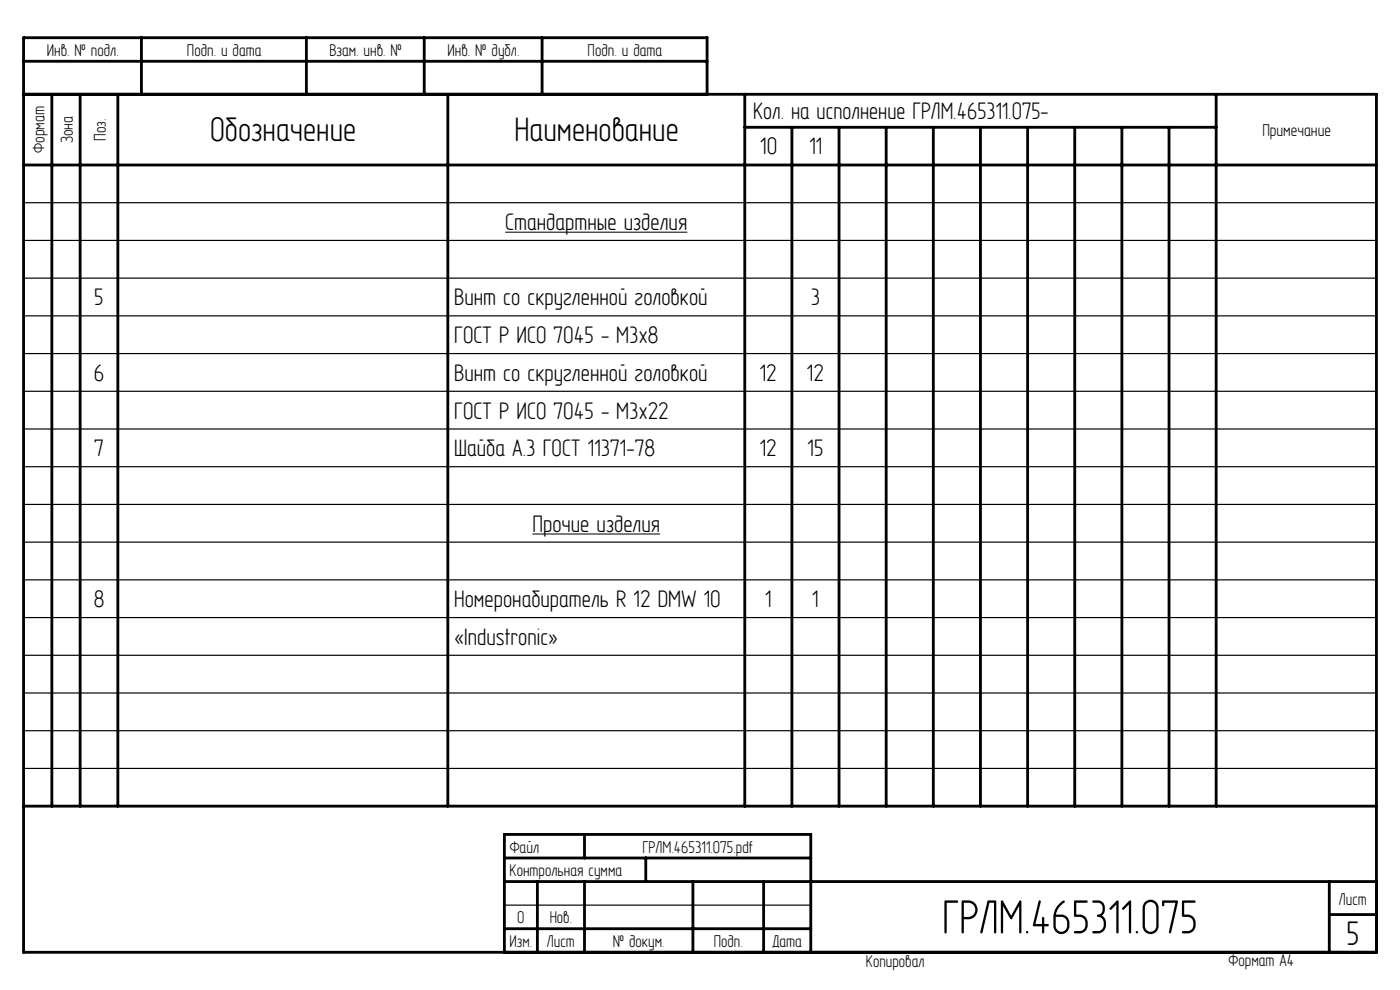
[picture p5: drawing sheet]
<svg xmlns="http://www.w3.org/2000/svg" width="297mm" height="210mm" viewBox="0 0 297 210" stroke-linecap="round" stroke-linejoin="round" font-family="sans-serif">
<defs><g id="words">
<text font-size="11" x="199.9" y="198">ГРЛМ.465311.075</text>
<g font-size="7.8">
<text x="44.6" y="30">Обозначение</text>
<text x="109.2" y="30">Наименование</text>
<text x="285.6" y="200.5">5</text>
</g>
<g font-size="5.5">
<text x="159.8" y="25.2">Кол. на исполнение ГРЛМ.465311.075-</text>
<text x="161.3" y="32.8">10</text>
<text x="171.7" y="32.8">11</text>
<text x="107.2" y="48.7">Стандартные изделия</text>
<text x="20" y="64.8">5</text>
<text x="96.3" y="64.8">Винт со скругленной головкой</text>
<text x="172" y="64.8">3</text>
<text x="96.3" y="72.7">ГОСТ Р ИСО 7045 - M3x8</text>
<text x="19.9" y="80.8">6</text>
<text x="96.3" y="80.8">Винт со скругленной головкой</text>
<text x="161.2" y="80.8">12</text>
<text x="171.2" y="80.8">12</text>
<text x="96.3" y="88.8">ГОСТ Р ИСО 7045 - M3x22</text>
<text x="20" y="96.7">7</text>
<text x="96.3" y="96.7">Шайба A.3 ГОСТ 11371-78</text>
<text x="161.2" y="96.7">12</text>
<text x="171.3" y="96.7">15</text>
<text x="113" y="112.8">Прочие изделия</text>
<text x="19.9" y="128.7">8</text>
<text x="96.3" y="128.7">Номеронабиратель R 12 DMW 10</text>
<text x="162.3" y="128.7">1</text>
<text x="172.3" y="128.7">1</text>
<text x="96.3" y="136.8">«Industronic»</text>
</g>
<g font-size="3.9">
<text x="9.9" y="11.9">Инв. № подл.</text>
<text x="39.7" y="11.9">Подп. и дата</text>
<text x="69.9" y="11.9">Взам. инв. №</text>
<text x="94.9" y="11.9">Инв. № дубл.</text>
<text x="124.7" y="11.9">Подп. и дата</text>
<text x="22.5" y="29.9" transform="rotate(-90 22.5 29.9)">Поз.</text>
<text x="267.8" y="28.9">Примечание</text>
<text x="9.5" y="32.5" transform="rotate(-90 9.5 32.5)">Формат</text>
<text x="15.5" y="30.4" transform="rotate(-90 15.5 30.4)">Зона</text>
<text x="108.1" y="185.9">Контрольная сумма</text>
<text x="108.1" y="180.9">Файл</text>
<text x="136.3" y="180.9">ГРЛМ.465311.075.pdf</text>
<text x="284" y="191.9">Лист</text>
<text x="109.7" y="195.9">0</text>
<text x="116.6" y="195.9">Нов.</text>
<text x="108.1" y="200.9">Изм.</text>
<text x="116" y="200.9">Лист</text>
<text x="130" y="200.9">№ докум.</text>
<text x="151.4" y="200.9">Подп.</text>
<text x="163.9" y="200.9">Дата</text>
<text x="183.7" y="205.1">Копировал</text>
<text x="260.6" y="204.9">Формат A4</text>
</g>
</g></defs>
<path d="M107.2 49.2h38.6M113 113.3h27" fill="none" stroke="#000" stroke-width=".21"/>
<g fill="none" stroke="#000" stroke-width=".25">
<path d="M5 43h287M5 51h287M5 59h287M5 67h287M5 75h287M5 83h287M5 91h287M5 99h287M5 107h287M5 115h287M5 123h287M5 131h287"/>
<path d="M5 139h287M5 147h287M5 155h287M5 163h287M107 192h65"/>
</g>
<g fill="none" stroke="#000" stroke-width=".6">
<path d="M5 13h145M30 8v12M65 8v12M90 8v12M115 8v12M5 20h287v182h-287v-194h145v12M5 35h287M11 20v151M17 20v151M25 20v151M95 20v151M158 20v151"/>
<path d="M158 27h100M168 27v144M178 27v144M188 27v144M198 27v144M208 27v144M218 27v144M228 27v144M238 27v144M248 27v144M258 20v151M5 171h287"/>
<path d="M124 177v5M107 187h185M107 197h65M107 182h65M114 187v15M124 187v15M137 182v5M147 187v15M162 187v15M282 194h10M282 187v15M107 202v-25h65v25"/>
</g>
<use href="#words"/>
</svg>
